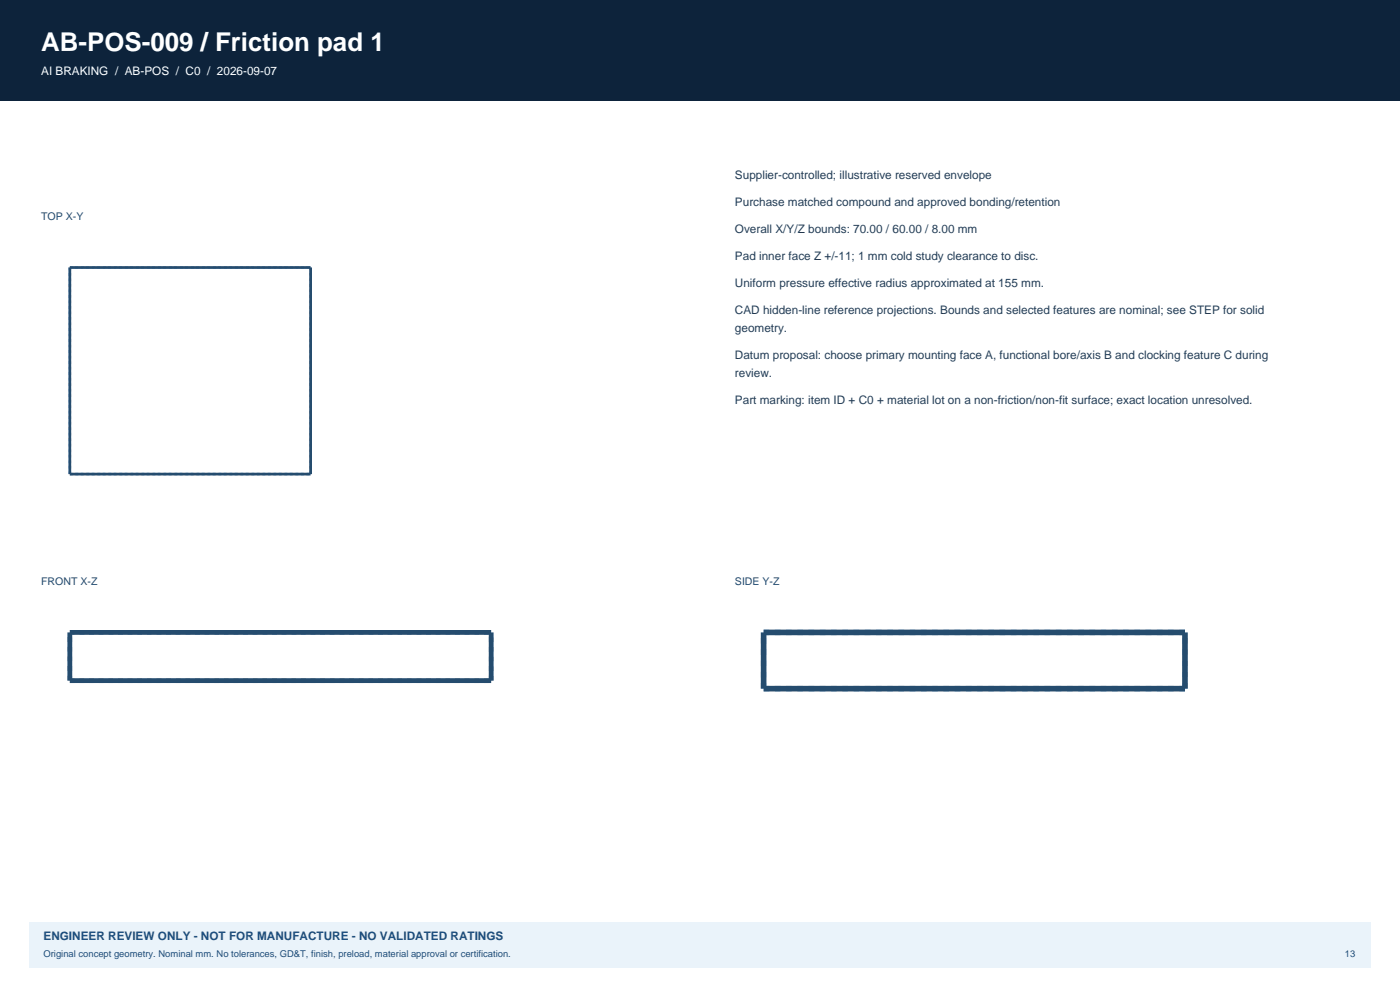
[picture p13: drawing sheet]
<svg xmlns="http://www.w3.org/2000/svg" width="420mm" height="297mm" viewBox="0 0 420 297" stroke-linecap="round" stroke-linejoin="round" font-family="sans-serif">
<defs><g id="words">
<text font-size="7.8" fill="#fff" x="12.3" y="15.2">AB-POS-009 / Friction pad 1</text>
<text font-size="3.5" fill="#fff" x="12.3" y="22.6">AI BRAKING / AB-POS / C0 / 2026-09-07</text>
<g font-size="3.5" fill="#243e57">
<text x="220.5" y="53.6">Supplier-controlled; illustrative reserved envelope</text>
<text x="220.5" y="61.7">Purchase matched compound and approved bonding/retention</text>
<text x="220.5" y="69.8">Overall X/Y/Z bounds: 70.00 / 60.00 / 8.00 mm</text>
<text x="220.5" y="77.9">Pad inner face Z +/-11; 1 mm cold study clearance to disc.</text>
<text x="220.5" y="86">Uniform pressure effective radius approximated at 155 mm.</text>
<text x="220.5" y="94.2">CAD hidden-line reference projections. Bounds and selected features are nominal; see STEP for solid</text>
<text x="220.5" y="99.4">geometry.</text>
<text x="220.5" y="107.6">Datum proposal: choose primary mounting face A, functional bore/axis B and clocking feature C during</text>
<text x="220.5" y="112.9">review.</text>
<text x="220.5" y="121">Part marking: item ID + C0 + material lot on a non-friction/non-fit surface; exact location unresolved.</text>
</g>
<text font-size="3.5" fill="#1b4e80" x="13.1" y="281.8">ENGINEER REVIEW ONLY - NOT FOR MANUFACTURE - NO VALIDATED RATINGS</text>
<g font-size="3.2" fill="#254c6e">
<text x="12.3" y="65.9">TOP X-Y</text>
<text x="12.3" y="175.3">FRONT X-Z</text>
<text x="220.5" y="175.3">SIDE Y-Z</text>
</g>
<g font-size="2.8" fill="#1b4e80">
<text x="13.1" y="286.8">Original concept geometry. Nominal mm. No tolerances, GD&amp;T, finish, preload, material approval or certification.</text>
<text x="403.5" y="286.8">13</text>
</g>
</g></defs>
<path d="M0 0h420v30h-420z" fill-rule="evenodd" fill="#0d233b"/>
<path d="M8.8 276.2h402.4v13.7h-402.4z" fill-rule="evenodd" fill="#eaf3fa"/>
<path d="M20.9 80.2h72.3M20.9 142.1v-61.9M20.9 142.1h72.3M93.2 142.1v-61.9" fill="none" stroke="#a5bccd" stroke-width=".83" stroke-dasharray=".8 .8" stroke-linecap="butt"/>
<path d="M20.9 80.2h72.3v61.9h-72.3z" fill="none" stroke="#254c6e" stroke-width=".83" stroke-linecap="butt"/>
<path d="M20.9 189.5h126.5M20.9 204v-14.5M20.9 204h126.5M147.4 204v-14.5" fill="none" stroke="#a5bccd" stroke-width="1.4" stroke-dasharray="1.4 1.4" stroke-linecap="butt"/>
<path d="M20.9 189.5h126.5v14.5h-126.5z" fill="none" stroke="#254c6e" stroke-width="1.4" stroke-linecap="butt"/>
<path d="M229.1 189.5h126.4M229.1 206.4v-16.9M229.1 206.4h126.4M355.5 206.4v-16.9" fill="none" stroke="#a5bccd" stroke-width="1.7" stroke-dasharray="1.7 1.7" stroke-linecap="butt"/>
<path d="M229.1 189.5h126.4v16.9h-126.4z" fill="none" stroke="#254c6e" stroke-width="1.7" stroke-linecap="butt"/>
<use href="#words"/>
</svg>
